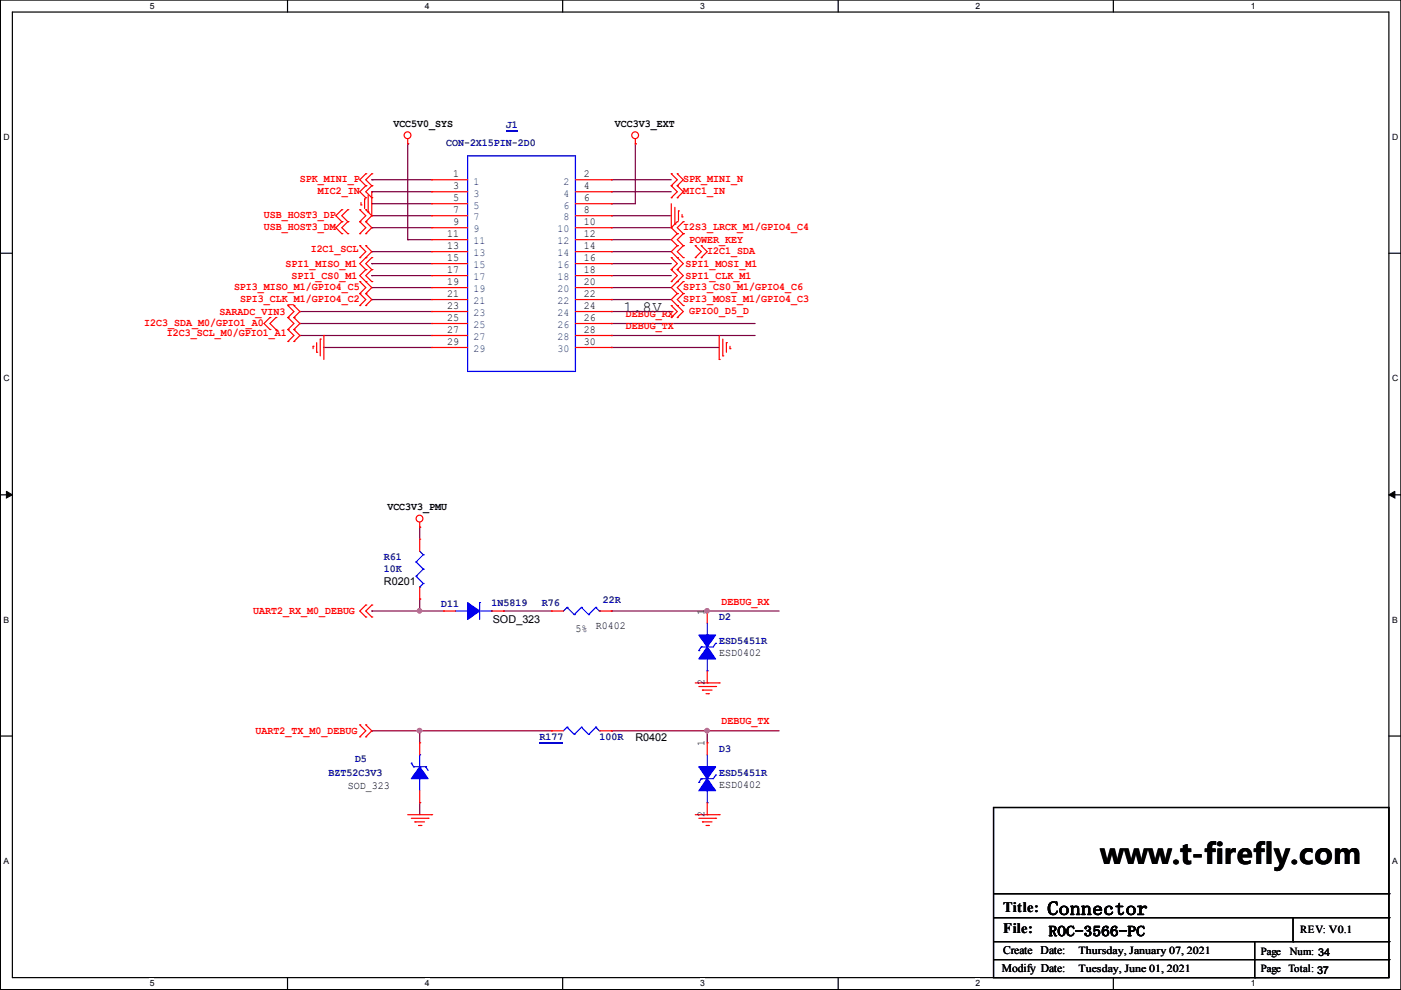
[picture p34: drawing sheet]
<svg xmlns="http://www.w3.org/2000/svg" width="297mm" height="210mm" viewBox="0 0 297 210" stroke-linecap="round" stroke-linejoin="round" font-family="sans-serif">
<defs><g id="words">
<text font-size="6" x="233.3" y="183.2">www.t-firefly.com</text>
<text font-size="4.1" x="222.1" y="194">Connector</text>
<text font-size="3.3" x="132.2" y="66.1">1.8V</text>
<g font-size="3">
<text x="212.7" y="193.3">Title:</text>
<text x="212.7" y="197.9">File:</text>
<text x="222.3" y="198.5">ROC-3566-PC</text>
</g>
<g font-size="2.5">
<text x="212.7" y="202.4">Create Date:</text>
<text x="212.4" y="206.2">Modify Date:</text>
</g>
<g font-size="2.3">
<text x="83.4" y="26.9">VCC5V0_SYS</text>
<text x="130.4" y="26.9">VCC3V3_EXT</text>
<text x="96.1" y="37.5">1</text>
<text x="96.1" y="40.1">3</text>
<text x="123.8" y="37.5">2</text>
<text x="123.8" y="40.1">4</text>
<text x="96.1" y="42.6">5</text>
<text x="96.1" y="45.1">7</text>
<text x="96.1" y="47.7">9</text>
<text x="123.8" y="42.6">6</text>
<text x="123.8" y="45.1">8</text>
<text x="123.8" y="47.7">10</text>
<text x="94.8" y="50.2">11</text>
<text x="94.8" y="52.8">13</text>
<text x="123.8" y="50.2">12</text>
<text x="123.8" y="52.8">14</text>
<text x="94.8" y="55.3">15</text>
<text x="94.8" y="57.8">17</text>
<text x="123.8" y="55.3">16</text>
<text x="123.8" y="57.8">18</text>
<text x="94.8" y="60.4">19</text>
<text x="94.8" y="62.9">21</text>
<text x="94.8" y="65.5">23</text>
<text x="123.8" y="60.4">20</text>
<text x="123.8" y="62.9">22</text>
<text x="123.8" y="65.5">24</text>
<text x="94.8" y="68">25</text>
<text x="94.8" y="70.5">27</text>
<text x="123.8" y="68">26</text>
<text x="123.8" y="70.5">28</text>
<text x="94.8" y="73.1">29</text>
<text x="123.8" y="73.1">30</text>
<text x="82.1" y="108.1">VCC3V3_PMU</text>
<text x="81.4" y="124.1">R0201</text>
<text x="149.4" y="130.3" transform="rotate(-90 149.4 130.3)">1</text>
<text x="104.5" y="132">SOD_323</text>
<text x="122" y="134">5%</text>
<text x="126.3" y="133.3">R0402</text>
<text x="152.5" y="139.1">ESD0402</text>
<text x="149.4" y="145.3" transform="rotate(-90 149.4 145.3)">2</text>
<text x="134.7" y="157.2">R0402</text>
<text x="149.4" y="158.3" transform="rotate(-90 149.4 158.3)">1</text>
<text x="73.7" y="167.3">SOD_323</text>
<text x="152.5" y="167.1">ESD0402</text>
<text x="149.4" y="173.2" transform="rotate(-90 149.4 173.2)">2</text>
<text x="275.7" y="197.9">REV: V0.1</text>
<text x="228.7" y="202.2">Thursday, January 07, 2021</text>
<text x="267.3" y="202.5">Page</text>
<text x="273.5" y="202.5">Num: 34</text>
<text x="228.7" y="206">Tuesday, June 01, 2021</text>
<text x="267.3" y="206">Page</text>
<text x="273.2" y="206">Total: 37</text>
</g>
<g font-size="2.3" fill="#00007f">
<text x="107.3" y="27.1">J1</text>
<text x="94.6" y="30.9">CON-2X15PIN-2D0</text>
<text x="81.4" y="118.8">R61</text>
<text x="81.4" y="121.3">10K</text>
<text x="93.6" y="128.7">D11</text>
<text x="104.2" y="128.5">1N5819</text>
<text x="114.9" y="128.5">R76</text>
<text x="127.8" y="127.9">22R</text>
<text x="152.5" y="131.5">D2</text>
<text x="152.5" y="136.6">ESD5451R</text>
<text x="75.3" y="161.5">D5</text>
<text x="114.4" y="156.9">R177</text>
<text x="127.1" y="156.9">100R</text>
<text x="152.5" y="159.4">D3</text>
<text x="69.7" y="164.5">BZT52C3V3</text>
<text x="152.5" y="164.5">ESD5451R</text>
</g>
<g font-size="2.3" fill="#f00">
<text x="63.6" y="38.5">SPK_MINI_P</text>
<text x="67.4" y="41.1">MIC2_IN</text>
<text x="144.9" y="38.5">SPK_MINI_N</text>
<text x="144.9" y="41.1">MIC1_IN</text>
<text x="56" y="46.2">USB_HOST3_DP</text>
<text x="56" y="48.7">USB_HOST3_DM</text>
<text x="65.9" y="53.5">I2C1_SCL</text>
<text x="144.9" y="48.7">I2S3_LRCK_M1/GPIO4_C4</text>
<text x="146.1" y="51.5">POWER_KEY</text>
<text x="149.9" y="53.8">I2C1_SDA</text>
<text x="60.5" y="56.6">SPI1_MISO_M1</text>
<text x="61.8" y="59.1">SPI1_CS0_M1</text>
<text x="145.4" y="59.1">SPI1_CLK_M1</text>
<text x="145.4" y="56.6">SPI1_MOSI_M1</text>
<text x="49.6" y="61.4">SPI3_MISO_M1/GPIO4_C5</text>
<text x="50.9" y="63.9">SPI3_CLK_M1/GPIO4_C2</text>
<text x="144.9" y="63.9">SPI3_MOSI_M1/GPIO4_C3</text>
<text x="144.9" y="61.4">SPI3_CS0_M1/GPIO4_C6</text>
<text x="30.6" y="69">I2C3_SDA_M0/GPIO1_A0</text>
<text x="35.4" y="71.3">I2C3_SCL_M0/GPIO1_A1</text>
<text x="46.6" y="66.7">SARADC_VIN3</text>
<text x="132.7" y="67.2">DEBUG_RX</text>
<text x="132.7" y="69.8">DEBUG_TX</text>
<text x="146.1" y="66.5">GPIO0_D5_D</text>
<text x="53.7" y="130.2">UART2_RX_M0_DEBUG</text>
<text x="153" y="128.2">DEBUG_RX</text>
<text x="54.2" y="155.6">UART2_TX_M0_DEBUG</text>
<text x="153" y="153.6">DEBUG_TX</text>
</g>
<g font-size="2.3" fill="#003f7f">
<text x="100.4" y="39.1">1</text>
<text x="100.4" y="41.7">3</text>
<text x="119.5" y="39.1">2</text>
<text x="119.5" y="41.7">4</text>
<text x="100.4" y="44.2">5</text>
<text x="100.4" y="46.8">7</text>
<text x="119.5" y="44.2">6</text>
<text x="119.5" y="46.8">8</text>
<text x="100.4" y="49.3">9</text>
<text x="100.4" y="51.8">11</text>
<text x="118.2" y="49.3">10</text>
<text x="118.2" y="51.8">12</text>
<text x="100.4" y="54.4">13</text>
<text x="100.4" y="56.9">15</text>
<text x="100.4" y="59.5">17</text>
<text x="118.2" y="54.4">14</text>
<text x="118.2" y="56.9">16</text>
<text x="118.2" y="59.5">18</text>
<text x="100.4" y="62">19</text>
<text x="100.4" y="64.5">21</text>
<text x="118.2" y="62">20</text>
<text x="118.2" y="64.5">22</text>
<text x="100.4" y="67.1">23</text>
<text x="100.4" y="69.6">25</text>
<text x="118.2" y="67.1">24</text>
<text x="118.2" y="69.6">26</text>
<text x="100.4" y="72.2">27</text>
<text x="100.4" y="74.7">29</text>
<text x="118.2" y="72.2">28</text>
<text x="118.2" y="74.7">30</text>
</g>
<g font-size="1.8">
<text x="31.7" y="1.9">5</text>
<text x="90.1" y="1.9">4</text>
<text x="148.4" y="1.9">3</text>
<text x="206.8" y="1.9">2</text>
<text x="265.2" y="1.9">1</text>
<text x=".8" y="29.7">D</text>
<text x="295.1" y="29.7">D</text>
<text x=".8" y="80.9">C</text>
<text x="295.1" y="80.9">C</text>
<text x=".8" y="132.1">B</text>
<text x="295.1" y="132.1">B</text>
<text x=".8" y="183.2">A</text>
<text x="295.1" y="183.2">A</text>
<text x="31.7" y="209.1">5</text>
<text x="90.1" y="209.1">4</text>
<text x="148.4" y="209.1">3</text>
<text x="206.8" y="209.1">2</text>
<text x="265.2" y="209.1">1</text>
</g>
</g></defs>
<path d="M.1 0h296.9v209.8h-296.9zM2.6 2.6h291.9v204.7h-291.9z" fill="none" stroke="#000" stroke-width=".25"/>
<g fill="#fff">
<path d="M31.8 .3h.9v1.9h-.9z"/>
<path d="M31.8 207.5h.9v2h-.9z"/>
</g>
<path d="M61 0v2.6M61 207.3v2.5" fill="none" stroke="#000" stroke-width=".25"/>
<g fill="#fff">
<path d="M90.1 .3h.9v1.9h-.9z"/>
<path d="M90.1 207.5h.9v2h-.9z"/>
</g>
<path d="M119.3 0v2.6M119.3 207.3v2.5" fill="none" stroke="#000" stroke-width=".25"/>
<g fill="#fff">
<path d="M148.4 .3h1v1.9h-1z"/>
<path d="M148.4 207.5h1v2h-1z"/>
</g>
<path d="M177.7 0v2.6M177.7 207.3v2.5" fill="none" stroke="#000" stroke-width=".25"/>
<g fill="#fff">
<path d="M206.8 .3h1v1.9h-1z"/>
<path d="M206.8 207.5h1v2h-1z"/>
</g>
<path d="M236.1 0v2.6M236.1 207.3v2.5" fill="none" stroke="#000" stroke-width=".25"/>
<g fill="#fff">
<path d="M265.2 .3h.9v1.9h-.9z"/>
<path d="M265.2 207.5h.9v2h-.9z"/>
<path d="M.8 28.1h1.1v2h-1.1z"/>
<path d="M295.1 28.1h1.2v2h-1.2z"/>
<path d="M.8 79.3h1.1v1.9h-1.1z"/>
<path d="M295.1 79.3h1.2v1.9h-1.2z"/>
</g>
<path d="M.1 53.7h2.5M294.5 53.7h2.5" fill="none" stroke="#000" stroke-width=".25"/>
<g fill="#fff">
<path d="M.8 130.5h1.1v1.9h-1.1z"/>
<path d="M295.1 130.5h1.1v1.9h-1.1z"/>
</g>
<path d="M.1 104.9h2.5M294.5 104.9h2.5" fill="none" stroke="#000" stroke-width=".25"/>
<path d="M1.4 104.2l1.2 .7-1.2 .7zM294.5 104.9l1.2-.7v1.4z" fill="#000" stroke="#000" stroke-width=".21"/>
<g fill="#fff">
<path d="M.8 181.6h1v2h-1z"/>
<path d="M295.1 181.6h1.1v2h-1.1z"/>
</g>
<g fill="none" stroke="#000" stroke-width=".25">
<path d="M.1 156.1h2.5M294.5 156.1h2.5M210.7 171.2h83.8v36.1h-83.8zM210.7 189.5h83.8M210.7 194.6h83.8M210.7 199.7h83.8M266 199.7v7.6M274.2 199.7h.1M274.2 194.6v5.1M294.5 189.5h.1M294.5 194.6h.1M294.5 199.7h.1"/>
<path d="M210.7 203.5h83.8M266 207.3h.1M294.5 203.5h.1"/>
</g>
<g fill="none" stroke="#7f003f" stroke-width=".25">
<path d="M78.8 38.1h.1M78.8 38.1h12.7M86.4 30.5h.1M86.4 30.5v20.3M129.6 38.1h.1M129.6 38.1h12.7M134.7 30.5h.1M134.7 30.5v12.7h-5.1M78.8 43.2h.1M78.8 53.4h.1M78.8 45.7h.1M78.8 48.3h.1"/>
<path d="M78.8 58.4h.1M78.8 55.9h.1M78.8 40.7h.1M78.8 43.2h12.7M78.8 45.7h12.7M78.8 48.3h12.7M78.8 53.4h12.7M78.8 58.4h12.7M78.8 55.9h12.7M78.8 40.7h12.7M86.4 50.8h.1M86.4 50.8h5.1"/>
<path d="M129.6 43.2h.1M129.6 45.7h.1M129.6 48.3h.1M129.6 50.8h.1M129.6 53.4h.1M129.6 58.4h.1M129.6 55.9h.1M129.6 40.7h.1M129.6 50.8h12.7M129.6 45.7h12.7M129.6 48.3h12.7M129.6 53.4h12.7"/>
<path d="M129.6 58.4h12.7M129.6 55.9h12.7M129.6 40.7h12.7M63.6 71.1h.1M63.6 68.6h.1M63.6 66.1h.1M63.6 71.1h27.9M63.6 68.6h27.9M63.6 66.1h27.9M68.7 73.7h.1M68.7 73.7h22.8M78.8 63.5h.1"/>
<path d="M78.8 61h.1M78.8 63.5h12.7M78.8 61h12.7M129.6 73.7h.1M129.6 68.6h.1M129.6 71.1h.1M129.6 63.5h.1M129.6 61h.1M129.6 66.1h.1M129.6 73.7h22.9M129.6 71.1h30.5M129.6 68.6h30.5"/>
<path d="M129.6 66.1h12.7M129.6 63.5h12.7M129.6 61h12.7M89 111.8h.1M89 111.8v2.5M78.8 129.6h.1M78.8 129.6h15.3M89 127h.1M89 129.6h.1M89 127v2.6M106.8 129.6h.1M106.8 129.6h10.1"/>
<path d="M129.6 129.6h.1M129.6 129.6h35.6M149.9 129.6h.1M78.8 155h.1M78.8 155h38.1M89 155h.1M89 155v2.5M129.6 155h.1M129.6 155h35.6M149.9 155h.1M149.9 155v2.5M89 170.2h.1"/>
<path d="M89 170.2v2.5"/>
</g>
<g fill="#f0f" stroke="#f0f" stroke-width=".25">
<circle cx="149.9" cy="129.5" r=".47"/>
<circle cx="88.9" cy="129.5" r=".47"/>
<circle cx="88.9" cy="154.9" r=".47"/>
<circle cx="149.9" cy="154.9" r=".47"/>
</g>
<g fill="none" stroke="#f00" stroke-width=".25">
<path d="M77.6 36.8h.1M77.6 39.4h.1M77.6 39.4l-1.3 1.3 1.3 1.2M77.6 36.8l-1.3 1.3 1.3 1.3M78.8 36.8h.1M78.8 39.4h.1M78.8 39.4l-1.2 1.3 1.2 1.2M78.8 36.8l-1.2 1.3 1.2 1.3M86.4 30.5h.1M86.4 29.5v1M91.5 38.1h.1M91.5 38.1h7.6"/>
<path d="M122 38.1h7.6M129.6 38.1h.1M134.7 30.5h.1M134.7 29.5v1M142.3 36.8h.1M142.3 39.4h.1M142.3 36.8l1.3 1.3-1.3 1.3M142.3 39.4l1.3 1.3-1.3 1.2M143.6 36.8h.1M143.6 39.4h.1M143.6 36.8l1.3 1.3-1.3 1.3M143.6 39.4l1.3 1.3-1.3 1.2"/>
<path d="M72.5 47h.1M72.5 44.5h.1M72.5 49.5h.1M72.5 44.5l-1.3 1.2 1.3 1.3M72.5 47l-1.3 1.3 1.3 1.2M73.7 47h.1M73.7 44.5h.1M73.7 49.5h.1M73.7 44.5l-1.2 1.2 1.2 1.3M73.7 47l-1.2 1.3 1.2 1.2M76.3 54.6h.1M76.3 52.1h.1"/>
<path d="M76.3 47h.1M76.3 44.5h.1M76.3 49.5h.1M76.3 59.7h.1M76.3 52.1l1.3 1.3-1.3 1.2M76.3 44.5l1.3 1.2-1.3 1.3M76.3 47l1.3 1.3-1.3 1.2M76.3 59.7l1.3 1.3-1.3 1.2M76.5 43.4h.1M76.5 42.9v.5M77.3 42.2h.1M77.3 42.2v2"/>
<path d="M77.6 52.1h.1M77.6 54.6h.1M77.6 44.5h.1M77.6 47h.1M77.6 49.5h.1M77.6 59.7h.1M77.6 57.2h.1M77.6 41.9h.1M77.6 52.1l1.2 1.3-2.5 2.5 1.3 1.3M77.6 44.5l1.2 1.2M77.6 47l1.2 1.3-1.2 1.2M77.6 57.2l-1.3 1.2 2.5 2.6-1.2 1.2"/>
<path d="M78.1 45h.1M78.1 41.4v3.6M78.8 45.7h.1M78.8 59.7h.1M78.8 57.2h.1M78.8 54.6h.1M78.8 41.9h.1M78.8 40.7v5M78.8 45.7l-1.2 1.3M78.8 57.2l-1.2 1.2 1.2 1.3M78.8 54.6l-1.2 1.3 1.2 1.3M91.5 40.7h.1"/>
<path d="M91.5 43.2h.1M91.5 45.7h.1M91.5 48.3h.1M91.5 50.8h.1M91.5 53.4h.1M91.5 55.9h.1M91.5 58.4h.1M91.5 40.7h7.6M91.5 43.2h7.6M91.5 45.7h7.6M91.5 48.3h7.6M91.5 50.8h7.6"/>
<path d="M91.5 53.4h7.6M91.5 55.9h7.6M91.5 58.4h7.6M122 40.7h7.6M122 43.2h7.6M122 45.7h7.6M122 48.3h7.6M122 50.8h7.6M122 53.4h7.6M122 55.9h7.6M122 58.4h7.6M129.6 40.7h.1"/>
<path d="M129.6 43.2h.1M129.6 45.7h.1M129.6 48.3h.1M129.6 50.8h.1M129.6 53.4h.1M129.6 55.9h.1M129.6 58.4h.1M142.3 48.3h.1M142.3 59.7h.1M142.3 57.2h.1M142.3 54.6h.1M142.3 41.9h.1"/>
<path d="M142.3 43.2v5.1M142.3 48.3l1.3 1.2M142.3 57.2l1.3 1.2-1.3 1.3M142.3 54.6l1.3 1.3-1.3 1.3M143.1 47.5h.1M143.1 44v3.5M143.6 59.7h.1M143.6 47h.1M143.6 49.5h.1M143.6 52.1h.1M143.6 54.6h.1M143.6 57.2h.1"/>
<path d="M143.6 41.9h.1M143.6 57.2l1.3 1.2-2.6 2.6 1.3 1.2M143.6 47l-1.3 1.3M143.6 49.5l-1.3 1.3 1.3 1.3M143.6 52.1l-1.3 1.3 2.6 2.5-1.3 1.3M143.8 44.7h.1M143.8 44.7v2.1M144.6 46h.1M144.6 45.5v.5M144.9 59.7h.1M144.9 49.5h.1M144.9 47h.1"/>
<path d="M144.9 52.1h.1M144.9 54.6h.1M144.9 59.7l-1.3 1.3 1.3 1.2M144.9 47l-1.3 1.3 1.3 1.2M144.9 49.5l-1.3 1.3 1.3 1.3M144.9 52.1l-1.3 1.3 1.3 1.2M147.4 52.1h.1M147.4 54.6h.1M147.4 52.1l1.3 1.3-1.3 1.2M148.7 52.1h.1M148.7 54.6h.1M148.7 52.1l1.2 1.3-1.2 1.2"/>
<path d="M57.2 67.3h.1M57.2 69.9h.1M57.2 67.3l-1.2 1.3 1.2 1.3M58.5 67.3h.1M58.5 69.9h.1M58.5 67.3l-1.3 1.3 1.3 1.3M61 67.3h.1M61 64.8h.1M61 72.4h.1M61 69.9h.1M61 67.3l1.3 1.3-1.3 1.3M61 69.9l1.3 1.2-1.3 1.3"/>
<path d="M61 64.8l1.3 1.3-1.3 1.2M62.3 64.8h.1M62.3 67.3h.1M62.3 69.9h.1M62.3 72.4h.1M62.3 67.3l1.3 1.3-1.3 1.3M62.3 69.9l1.3 1.2-1.3 1.3M62.3 64.8l1.3 1.3-1.3 1.2M66.4 73.4h.1M66.4 73.4v.5M67.1 74.7h.1M67.1 72.7v2"/>
<path d="M67.9 71.9h.1M67.9 71.9v3.6M68.7 71.1h.1M68.7 71.1v5.1M76.3 64.8h.1M76.3 62.2h.1M76.3 62.2l1.3 1.3-1.3 1.3M77.6 62.2h.1M77.6 64.8h.1M77.6 62.2l1.2 1.3-1.2 1.3M91.5 61h.1M91.5 63.5h.1"/>
<path d="M91.5 66.1h.1M91.5 68.6h.1M91.5 71.1h.1M91.5 73.7h.1M91.5 61h7.6M91.5 63.5h7.6M91.5 66.1h7.6M91.5 68.6h7.6M91.5 71.1h7.6M91.5 73.7h7.6M122 61h7.6M122 63.5h7.6"/>
<path d="M122 66.1h7.6M122 68.6h7.6M122 71.1h7.6M122 73.7h7.6M129.6 61h.1M129.6 63.5h.1M129.6 66.1h.1M129.6 68.6h.1M129.6 71.1h.1M129.6 73.7h.1M142.3 67.3h.1M142.3 64.8h.1"/>
<path d="M142.3 64.8l1.3 1.3-1.3 1.2M143.6 62.2h.1M143.6 64.8h.1M143.6 67.3h.1M143.6 62.2l-1.3 1.3 1.3 1.3M143.6 64.8l1.3 1.3-1.3 1.2M144.9 64.8h.1M144.9 62.2h.1M144.9 62.2l-1.3 1.3 1.3 1.3M152.5 76.2h.1M152.5 71.1v5.1M153.2 75.5h.1"/>
<path d="M153.2 71.9v3.6M154 72.7h.1M154 72.7v2M154.8 73.9h.1M154.8 73.4v.5M89 111.8h.1M89 114.3h.1M89 110.8v1M89 114.3v2.6M77.6 130.8h.1M77.6 128.3h.1M77.6 128.3l-1.3 1.3 1.3 1.2"/>
<path d="M78.8 130.8h.1M78.8 128.3h.1M78.8 128.3l-1.2 1.3 1.2 1.2M89 127h.1M89 124.5v2.5M94.1 129.6h.1M94.1 129.6h2.5M104.2 129.6h2.6M106.8 129.6h.1M116.9 129.6h.1M116.9 129.6h2.6M127.1 129.6h2.5"/>
<path d="M129.6 129.6h.1M149.9 129.6h.1M149.9 129.6v2.5M76.3 156.2h.1M76.3 153.7h.1M76.3 153.7l1.3 1.3-1.3 1.2M77.6 153.7h.1M77.6 156.2h.1M77.6 153.7l1.2 1.3-1.2 1.2M89 157.5h.1M89 157.5v2.5M116.9 155h.1"/>
<path d="M116.9 155h2.6M127.1 155h2.5M129.6 155h.1M147.4 144.8h5.1M148.2 145.6h3.5M148.9 146.3h.1M148.9 146.3h2.1M149.7 147.1h.5M149.9 144.8h.1M149.9 157.5h.1M149.9 142.3v2.5M149.9 157.5v2.5"/>
<path d="M150.2 147.1h.1M151.7 145.6h.1M152.5 144.8h.1M86.4 172.7h5.1M87.2 173.5h3.6M88 174.3h.1M88 174.3h2M88.7 175h.5M89 170.2h.1M89 167.7v2.5M89.2 175h.1M90.8 173.5h.1"/>
<path d="M91.5 172.7h.1M147.4 172.7h5.1M148.2 173.5h3.5M148.9 174.3h.1M148.9 174.3h2.1M149.7 175h.5M149.9 172.7h.1M149.9 170.2v2.5M150.2 175h.1M151.7 173.5h.1M152.5 172.7h.1"/>
<circle cx="86.4" cy="28.7" r=".72"/>
<circle cx="134.7" cy="28.7" r=".72"/>
<circle cx="88.9" cy="110" r=".72"/>
</g>
<g fill="none" stroke="#00f" stroke-width=".25">
<path d="M99.1 33h22.9v45.8h-22.9zM88.2 119.1h.1M88.2 119.1l1.5 1.6M89 116.9l.7 .7M89.7 117.6h.1M89.7 117.6l-1.5 1.5M88.2 122.2h.1M88.2 122.2l1.5 1.5M89 124.5h.1M89.7 120.7h.1M89.7 123.7h.1M89.7 120.7l-1.5 1.5"/>
<path d="M89.7 123.7l-.7 .8M96.6 129.6h2.5M99.1 129.6h.1M101.7 127.8h.1M101.7 127.8v3.5M101.7 129.6h2.5M104.2 129.6h.1M120.2 128.8h.1M120.2 128.8l-.7 .8M120.2 128.8l1.6 1.5M121.8 130.3h.1M123.3 128.8h.1"/>
<path d="M123.3 128.8l-1.5 1.5M123.3 128.8l1.5 1.5M124.8 130.3h.1M126.3 128.8h.1M126.3 128.8l-1.5 1.5M126.3 128.8l.8 .8M127.1 129.6h.1M148.2 137.9h.1M148.7 137.2h.1M148.7 137.2l-.5 .7M149.9 134.6h.1M149.9 132.1v2.5"/>
<path d="M149.9 139.7v2.6M151.7 136.4h.1M151.7 136.4l-.5 .8h-2.5M120.2 154.2h.1M120.2 154.2l-.7 .8M120.2 154.2l1.6 1.5M121.8 155.7h.1M123.3 154.2h.1M123.3 154.2l-1.5 1.5M123.3 154.2l1.5 1.5M124.8 155.7h.1M126.3 154.2h.1"/>
<path d="M126.3 154.2l-1.5 1.5M126.3 154.2l.8 .8M127.1 155h.1M149.9 142.3h.1M87.2 161.8h.1M87.2 161.8l.5 .8M87.7 162.6h.1M87.7 162.6h2.6M89 165.1h.1M89 160h.1M89 160v2.6M89 165.1v2.6"/>
<path d="M90.3 162.6h.1M90.3 162.6l.5 .7M148.2 165.9h.1M148.7 165.1h.1M148.7 165.1l-.5 .8M149.9 162.6h.1M149.9 170.2h.1M149.9 160v2.6M149.9 167.7v2.5M151.7 164.4h.1M151.7 164.4l-.5 .7h-2.5"/>
</g>
<path d="M107.3 27.7h2.5M114.4 157.5h5.1" fill="none" stroke="#00007f" stroke-width=".25"/>
<g fill="#00f" stroke="#00f" stroke-width=".25">
<path d="M99.1 127.8l2.6 1.8-2.6 1.7z" fill-rule="evenodd"/>
<path d="M148.2 134.6h3.5l-1.8 2.6z" fill-rule="evenodd"/>
<path d="M149.9 137.2l1.8 2.5h-3.5z" fill-rule="evenodd"/>
<path d="M89 162.6l1.8 2.5h-3.6z" fill-rule="evenodd"/>
<path d="M148.2 162.6h3.5l-1.8 2.5z" fill-rule="evenodd"/>
<path d="M149.9 165.1l1.8 2.6h-3.5z" fill-rule="evenodd"/>
</g>
<use href="#words"/>
</svg>
